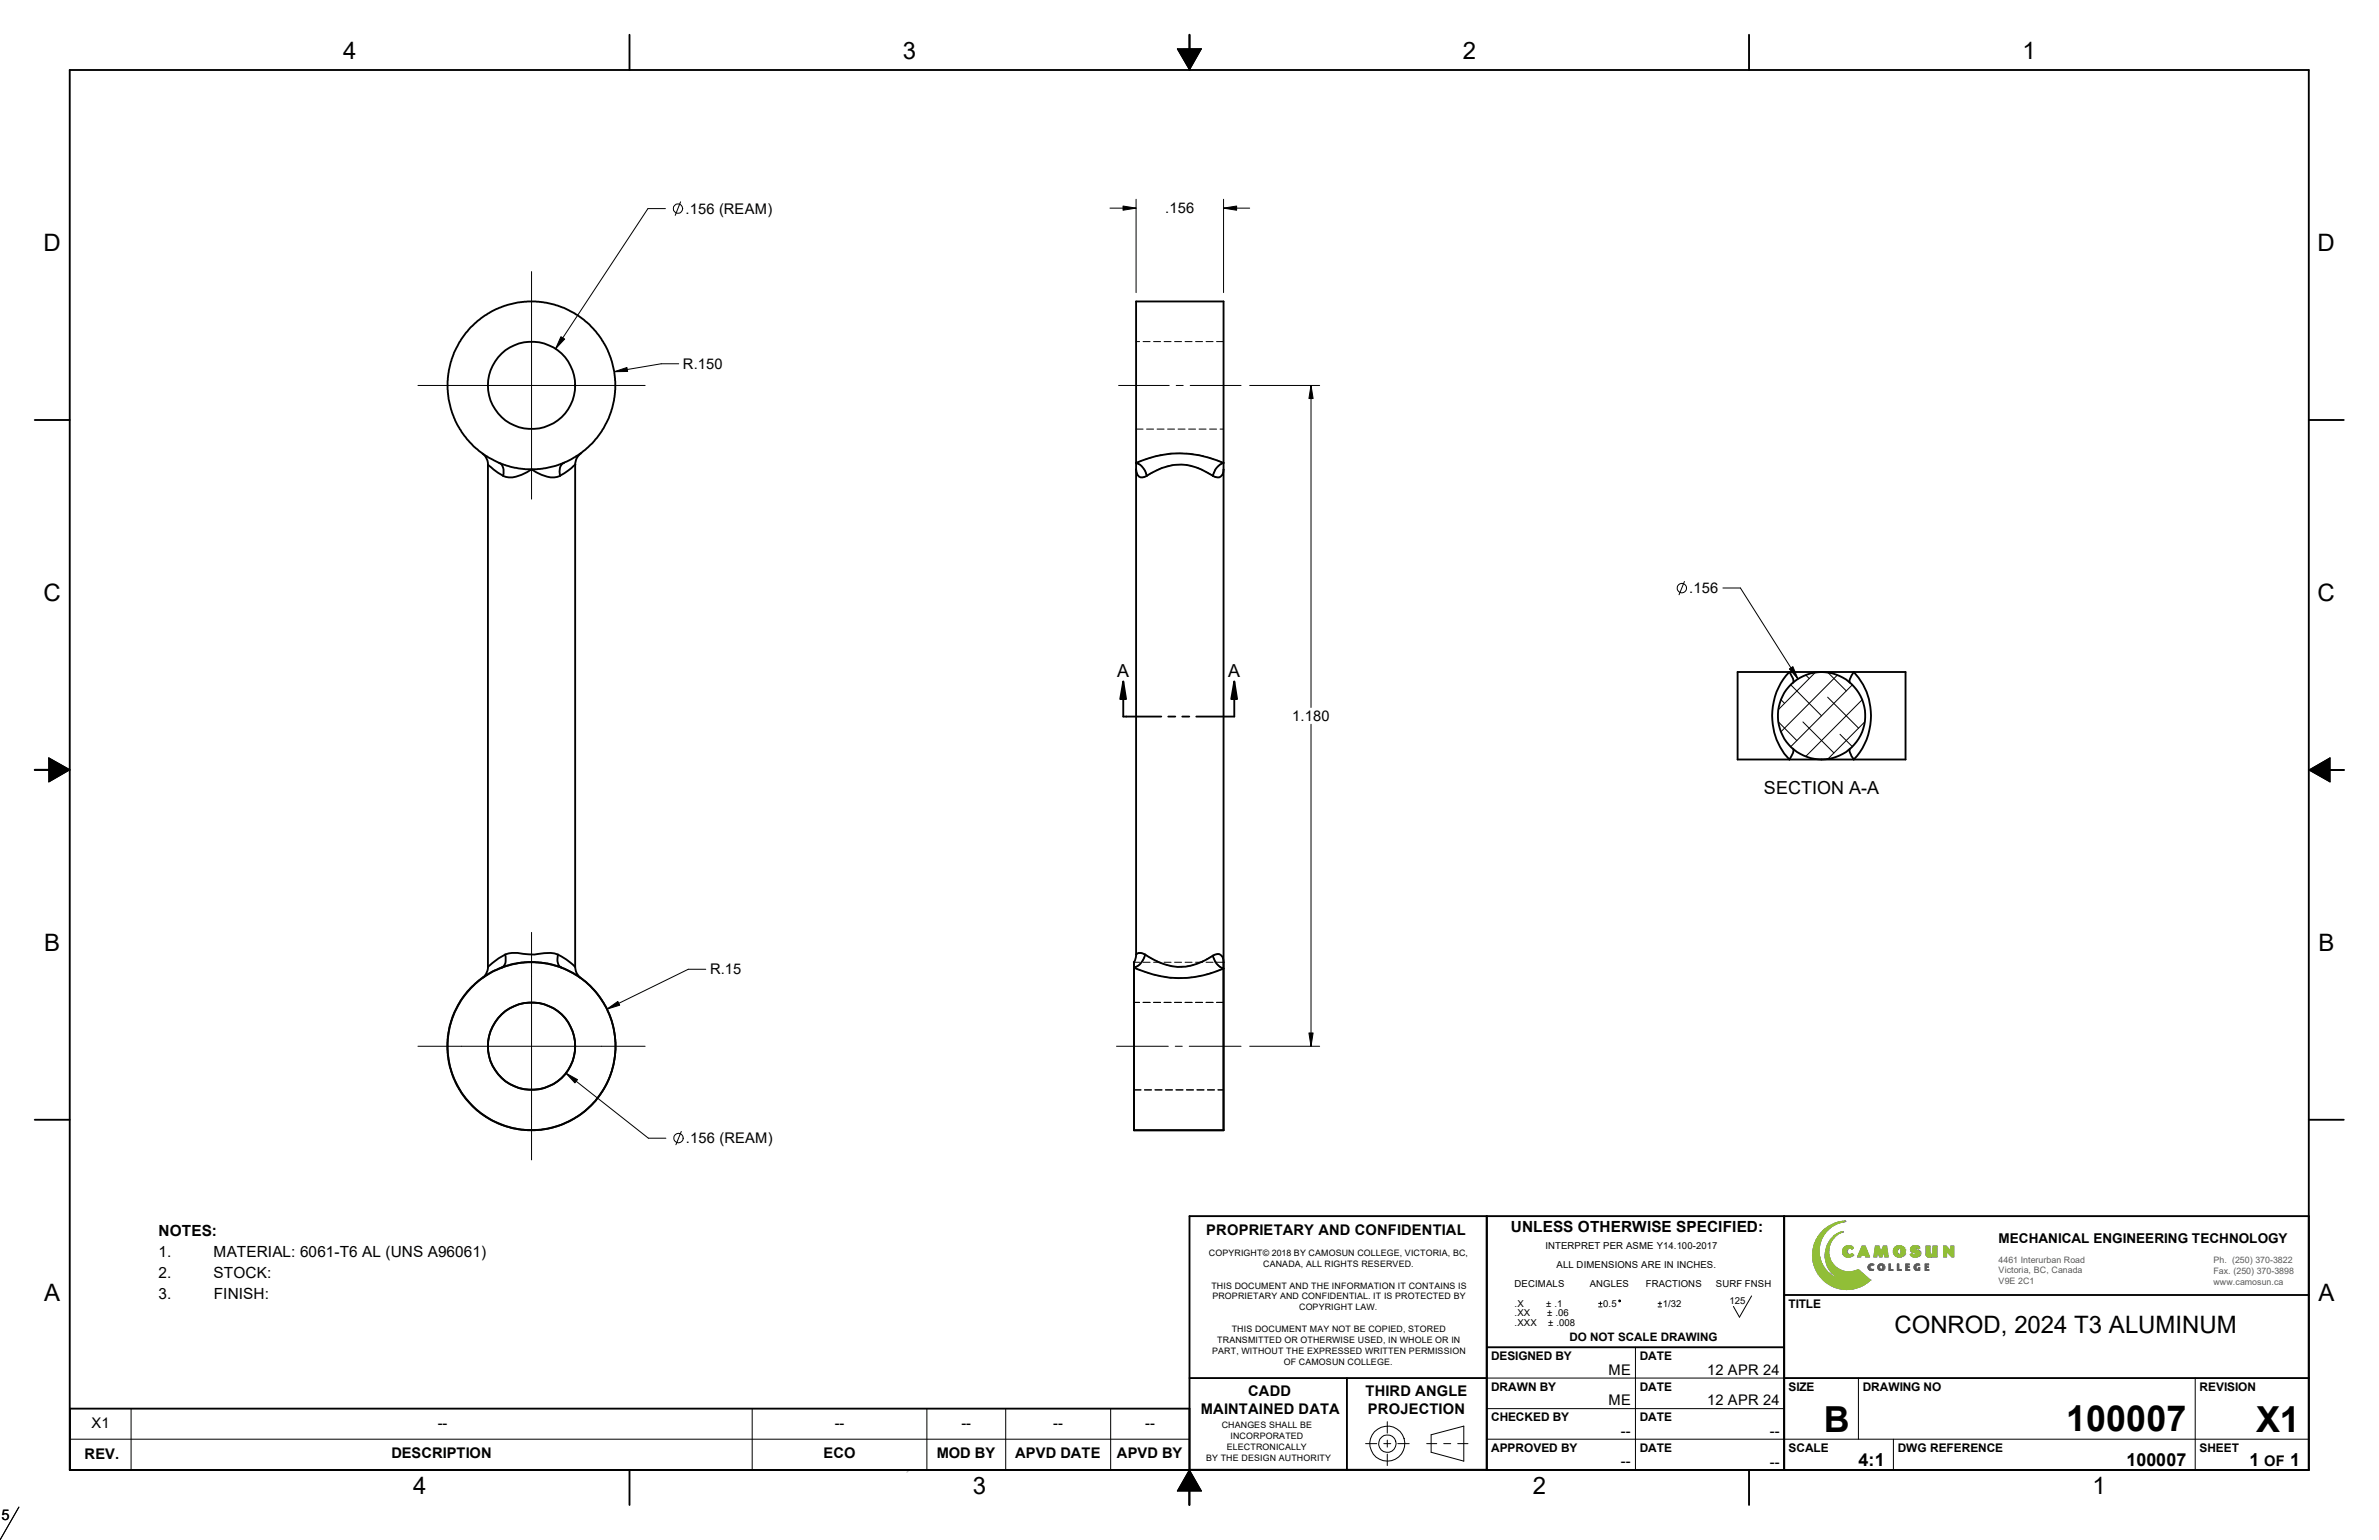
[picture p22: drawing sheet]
<svg xmlns="http://www.w3.org/2000/svg" width="432mm" height="279mm" viewBox="0 0 432 279" stroke-linecap="round" stroke-linejoin="round" font-family="sans-serif">
<defs><g id="words">
<g font-size="6.5">
<text x="331" y="259.8">B</text>
<text x="375" y="259.7">100007</text>
<text x="409.5" y="259.8">X1</text>
</g>
<g font-size="4.4">
<text x="62.3" y="10.6">4</text>
<text x="163.9" y="10.6">3</text>
<text x="265.5" y="10.6">2</text>
<text x="367.1" y="10.6">1</text>
<text x="7.9" y="45.6">D</text>
<text x="420.7" y="45.6">D</text>
<text x="7.9" y="109.1">C</text>
<text x="420.7" y="109.1">C</text>
<text x="8" y="172.6">B</text>
<text x="420.8" y="172.6">B</text>
<text x="8" y="236.1">A</text>
<text x="420.8" y="236.1">A</text>
<text x="343.9" y="241.9">CONROD, 2024 T3 ALUMINUM</text>
<text x="75" y="271">4</text>
<text x="176.6" y="271">3</text>
<text x="278.2" y="271">2</text>
<text x="379.8" y="271">1</text>
</g>
<g font-size="3.3">
<text x="202.8" y="122.8">A</text>
<text x="222.9" y="122.8">A</text>
<text x="320.2" y="144.1">SECTION A-A</text>
<text x="337.4" y="265.9">4:1</text>
<text x="386" y="265.9">100007</text>
<text x="408.3" y="265.9">1</text>
<text x="415.7" y="265.9">1</text>
</g>
<g font-size="2.8">
<text x="28.8" y="224.2">NOTES:</text>
<text x="274.2" y="223.6">UNLESS OTHERWISE SPECIFIED:</text>
<text x="28.8" y="231.9">2.</text>
<text x="28.8" y="228.1">1.</text>
<text x="38.8" y="228.1">MATERIAL: 6061-T6 AL (UNS A96061)</text>
<text x="38.8" y="231.9">STOCK:</text>
<text x="28.8" y="235.8">3.</text>
<text x="38.8" y="235.8">FINISH:</text>
</g>
<g font-size="2.7">
<text x="124.4" y="38.8">.156 (REAM)</text>
<text x="211.5" y="38.7">.156</text>
<text x="124" y="66.9">R.150</text>
<text x="306.6" y="107.6">.156</text>
<text x="234.5" y="130.8">1.180</text>
<text x="128.9" y="176.8">R.15</text>
<text x="124.5" y="207.4">.156 (REAM)</text>
<text x="218.9" y="224">PROPRIETARY AND CONFIDENTIAL</text>
<text x="292" y="249.4">ME</text>
<text x="309.8" y="249.4">12 APR 24</text>
<text x="217.9" y="256.5">MAINTAINED DATA</text>
<text x="226.6" y="253.4">CADD</text>
<text x="247.9" y="253.3">THIRD ANGLE</text>
<text x="248.3" y="256.5">PROJECTION</text>
<text x="292" y="255">ME</text>
<text x="309.8" y="255">12 APR 24</text>
<text x="16.6" y="259.1">X1</text>
<text x="79.5" y="259">--</text>
<text x="151.5" y="259">--</text>
<text x="174.5" y="259">--</text>
<text x="191.2" y="259">--</text>
<text x="207.9" y="259">--</text>
<text x="294.2" y="260.5">--</text>
<text x="321.2" y="260.6">--</text>
<text x="15.4" y="264.7">REV.</text>
<text x="71" y="264.5">DESCRIPTION</text>
<text x="149.5" y="264.5">ECO</text>
<text x="170" y="264.5">MOD BY</text>
<text x="184.3" y="264.5">APVD DATE</text>
<text x="202.7" y="264.5">APVD BY</text>
<text x="294.2" y="266.1">--</text>
<text x="321.2" y="266.1">--</text>
<text x="411" y="265.9">OF</text>
<text x=".3" y="275.8">5</text>
</g>
<text font-size="2.5" x="362.7" y="225.5">MECHANICAL ENGINEERING TECHNOLOGY</text>
<g font-size="2.2">
<text x="324.6" y="237.3">TITLE</text>
<text x="270.6" y="246.8">DESIGNED BY</text>
<text x="297.6" y="246.8">DATE</text>
<text x="270.6" y="257.9">CHECKED BY</text>
<text x="270.6" y="252.3">DRAWN BY</text>
<text x="297.6" y="257.9">DATE</text>
<text x="297.6" y="252.3">DATE</text>
<text x="324.6" y="252.3">SIZE</text>
<text x="338.1" y="252.3">DRAWING NO</text>
<text x="399.2" y="252.3">REVISION</text>
<text x="270.6" y="263.4">APPROVED BY</text>
<text x="297.6" y="263.4">DATE</text>
<text x="324.6" y="263.4">SCALE</text>
<text x="344.5" y="263.4">DWG REFERENCE</text>
<text x="399.2" y="263.4">SHEET</text>
</g>
<text font-size="2.1" x="284.9" y="243.4">DO NOT SCALE DRAWING</text>
<g font-size="1.7">
<text x="280.5" y="226.5">INTERPRET PER ASME Y14.100-2017</text>
<text x="274.9" y="233.6">DECIMALS</text>
<text x="282.5" y="230">ALL DIMENSIONS ARE IN INCHES.</text>
<text x="288.5" y="233.6">ANGLES</text>
<text x="298.7" y="233.6">FRACTIONS</text>
<text x="311.4" y="233.6">SURF FNSH</text>
<text x="274.9" y="237.1">.X</text>
<text x="274.9" y="238.8">.XX</text>
<text x="280.7" y="237.1">± .1</text>
<text x="280.8" y="238.8">± .06</text>
<text x="291" y="237.1">0.5</text>
<text x="301.8" y="237.1">1/32</text>
<text x="313.9" y="236.6">125</text>
<text x="274.9" y="240.6">.XXX</text>
<text x="281" y="240.6">± .008</text>
</g>
<g font-size="1.6">
<text x="219.4" y="227.8">COPYRIGHT© 2018 BY CAMOSUN COLLEGE, VICTORIA, BC,</text>
<text x="219.9" y="233.8">THIS DOCUMENT AND THE INFORMATION IT CONTAINS IS</text>
<text x="229.3" y="229.8">CANADA, ALL RIGHTS RESERVED.</text>
<text x="220" y="235.8">PROPRIETARY AND CONFIDENTIAL. IT IS PROTECTED BY</text>
<text x="235.8" y="237.7">COPYRIGHT LAW.</text>
<text x="220" y="245.7">PART, WITHOUT THE EXPRESSED WRITTEN PERMISSION</text>
<text x="220.9" y="243.7">TRANSMITTED OR OTHERWISE USED, IN WHOLE OR IN</text>
<text x="223.6" y="241.7">THIS DOCUMENT MAY NOT BE COPIED, STORED</text>
<text x="233" y="247.7">OF CAMOSUN COLLEGE.</text>
<text x="221.7" y="259.1">CHANGES SHALL BE</text>
<text x="222.7" y="263.1">ELECTRONICALLY</text>
<text x="223.4" y="261.1">INCORPORATED</text>
<text x="218.9" y="265.1">BY THE DESIGN AUTHORITY</text>
</g>
<g font-size="1.6" fill="#5a5a5a">
<text x="362.8" y="231">Victoria, BC, Canada</text>
<text x="362.8" y="233">V9E 2C1</text>
<text x="362.8" y="229.1">4461 Interurban Road</text>
<text x="401.7" y="233">www.camosun.ca</text>
<text x="401.7" y="231.1">Fax. (250) 370-3898</text>
<text x="401.7" y="229.1">Ph. (250) 370-3822</text>
</g>
</g></defs>
<path d="M165.1 266.7l-.5 .4" fill="none" stroke="#c0c0c0" stroke-width=".18"/>
<g fill="none" stroke="#000" stroke-width=".34">
<path d="M12.7 12.7h406.4v254h-406.4zM114.3 6.3v6.4M215.9 6.3v6.4M317.5 6.3v6.4M6.3 76.2h6.4M419.1 76.2h6.3M87.6 82.3a2.39 2.39 0 0 1 1 2M88.6 84.3l1 .9 1.7 1.1M88.6 84.3v91.1M90.6 84l2.9 .9 3 .3M96.5 85.2a5.6 5.6 0 0 0 5.1 1.2v-.1M96.5 85.1l2.4-.1 2-.5 1.5-.5a1.88 1.88 0 0 0-.8 2.3"/>
<path d="M96.5 85.2a5.6 5.6 0 0 1-5.1 1.2l-.1-.1M101.6 86.3l1.6-1 1.2-1v91.1M102.3 83.9l2.1-1 1.9-1.3 1.6-1.6 1.6-2.2 1-2 1-3.3 .2-1.8-.2-3.2-.6-2.5-1-2.3-1.3-2-1.8-1.9-2-1.7-2.5-1.3-3-.9-2.1-.2-3.1 .2-2 .4-2 .7-2.1 1.2-1.8 1.4-1.7 1.9-1.6 2.5-.5 1.1-.6 1.6-.5 2.5-.1 2.5 .2 1.6 .3 1.5 .9 2.4 1.2 2.2 2 2.4 2.3 1.9 1.8 1a1.87 1.87 0 0 1 1.5 2.2l-.1 .4M105.4 82.3a2.48 2.48 0 0 0-1 2M105.5 82.3h.1M206.2 85.2a1.24 1.24 0 0 0 1.2 1.4l.8-.3M206.2 85.2v88.2l-.2 .9-.2 .3M206.2 84v-29.3h15.9v29.3M206.2 84a18.7 18.7 0 0 1 15.9 0M206.2 84a3.1 3.1 0 0 1 2 2.3M206.2 84v1.2M208.2 86.3a10.5 10.5 0 0 1 7.9-1.8 12.8 12.8 0 0 1 4 1.8"/>
<path d="M222.1 85.2v89.4M222.1 84a3.1 3.1 0 0 0-2 2.3M222.1 85.2a1.17 1.17 0 0 1-.6 1.3 1.17 1.17 0 0 1-1.4-.2M222.1 84v1.2M6.3 139.7h6.4M6.3 139.7h2.5M203.9 123.7v6.3h6.9M212 130h1.3M214.6 130h1.3M224 123.7v6.3h-6.9M324.8 121.9h-9.4v15.9h9.4M324.8 137.8h11.7"/>
<path d="M324.8 121.9l.7 1.2v.8M324.8 121.9h5.8M324.8 121.9a11.6 11.6 0 0 0 0 15.9M325.5 135.8v.8l-.7 1.2M330.6 121.9h5.9M335.8 135.8a2.13 2.13 0 0 0 .7 2M336.5 121.9a2.13 2.13 0 0 0-.7 2M336.5 121.9a11.6 11.6 0 0 1 0 15.9M336.5 121.9h9.4v15.9h-9.4M419.1 139.7h6.3M88.6 175.4a2.41 2.41 0 0 1-1 2M91.7 173.2a4.7 4.7 0 0 1 3.3-.1 9.4 9.4 0 0 0 3.8-.2h1.1l1.4 .3"/>
<path d="M91.7 173.2l.1 .8a1.48 1.48 0 0 1-.7 1.6l2.1-.7 2.6-.4h1.3l2.2 .3 2.6 .7M91.7 173.2l-1.2 .7-1.9 1.5M101.3 173.2a1.9 1.9 0 0 0 .8 2.4l2.6 1.4 1.7 1.2 2.1 2.1 1.4 2.2 1.1 2.6 .6 2.9 .1 2.5-.3 2.6-.7 2.1-1.4 2.9-1.2 1.6-2.2 2.1-2.2 1.4-2.6 1.1-2.9 .7-2.4 .1-2.6-.4-2.2-.6-2.8-1.5-1.7-1.2-2-2.1-1.5-2.2-1-2.2-.6-2.2-.2-2.2 .2-3 .8-3.1 .9-2.1 1.7-2.4 1.9-1.8 2-1.4 2.3-1.2M101.3 173.2l1.5 .9 1.6 1.3M104.4 175.4a2.77 2.77 0 0 0 1 2M205.8 175.6v-1v30.5M205.8 175.6v29.5M205.8 175.6a19 19 0 0 0 16.3 .1M206.2 173.2a.84 .84 0 0 1 1.2-.2l.5 .2M207.9 173.2a10.5 10.5 0 0 0 8.3 2 12.2 12.2 0 0 0 3.9-1.8M207.9 173.2a3.1 3.1 0 0 1-2.1 2.4M220.1 173.4a1.17 1.17 0 0 1 1.5-.2 1.17 1.17 0 0 1 .5 1.4"/>
<path d="M220.1 173.4a3.1 3.1 0 0 0 2 2.3M222.1 175.7v29.4M222.1 174.6v1.1M222.1 174.6v30.5M6.3 203.2h6.4M205.8 205.1h16.3M419.1 203.2h6.3M269.8 220.6l.1 46.1M323.8 220.6v46.1M323.8 234.9h95.3M419.1 220.6h-203.2v52.4M215.9 250h53.9"/>
<path d="M215.9 255.6h-203.2v11.1M244.5 250v16.7M269.9 244.4h53.9M323.8 250h95.3M114.3 266.7v6.3M215.9 270.5v2.5M215.9 266.7h53.9M317.5 266.7v6.3"/>
<circle cx="96.5" cy="69.9" r="7.9"/>
<circle cx="330.6" cy="129.8" r="7.9"/>
<circle cx="96.5" cy="189.8" r="15.2"/>
<circle cx="96.5" cy="189.8" r="7.9"/>
</g>
<g fill="none" stroke="#000" stroke-width=".18">
<path d="M213.7 8.8h4.4l-2.2 3.9zM120.8 37.8h-3.2l-16.8 25.5M123.5 36.6l-.9 2.5M201.5 37.8h4.7M206.2 36.2v16.9M222.1 36.2v16.9M222.1 37.8h4.7M96.5 49.3v41.3M75.9 69.9h41.2M123.2 66h-3.2l-8.5 1.4M203 69.9h9.2M206.2 77.9h1.3"/>
<path d="M206.2 62h.6M207.5 62h1.2M208.1 77.9h1.3M209.4 62h1.3M210 77.9h1.3M211.3 62h1.3M211.9 77.9h1.3M213.2 62h1.3M213.5 69.9h1.3M213.8 77.9h1.3M215.1 62h1.3M215.7 77.9h1.3"/>
<path d="M216 69.9h9.3M217 62h1.3M217.6 77.9h1.3M218.9 62h1.3M219.5 77.9h1.3M220.8 62h1.3M221.4 77.9h.7M226.8 69.9h12.7M238 69.9v58.5M206.2 85.2l.2 .9 .2 .2M207.2 83.6l-1 .4 .7 .3 .4 .3M207.6 85.1l.5 1.2"/>
<path d="M209 83l-1.2 .4M209.3 85.7l-1.6 .8-.7 .1M210.9 82.5l-1.2 .3M210.9 84.9l-1.1 .5M212.8 82.3l-1.3 .2M212.8 84.4l-1.3 .3M213.4 82.3h1.3M213.4 84.3h1.3M215.3 82.3l1.3 .1M215.3 84.3l1.3 .3M217.2 84.8l1.1 .5M217.2 82.5l1.2 .2"/>
<path d="M218.9 85.6l1.2 .7M219.1 82.9l1.2 .4M220.1 86.3l.8 .3h.4M220.6 85.1l-.5 1.2M220.9 83.5l1.2 .5-1.1 .6M222.1 85.2l-.1 .5-.2 .5M305.7 105.5l-.9 2.4M312.7 106.7h3.2l10.4 16.5M8.8 137.5l3.9 2.2-3.9 2.2zM238 131.4v58.4M322.8 131l3.3 3.4M323.3 127l.6 .6"/>
<path d="M325 124.2l5.6 5.7M327.2 131l5.7 5.6M327.7 122.5l.7 .6M329.5 122l-6.7 6.7M331.7 126.5l5.7 5.6M331.8 122l3.3 3.3M333.5 122.5l-10.2 10.3M334 133.2l2.2 2.3M336.2 124.2l-11.2 11.3M338 127l-10.3 10.2M338.5 131l-6.7 6.7M419.1 139.7l3.8-2.2v4.4z"/>
<path d="M96.5 169.2v41.2M128.1 175.9h-3.2l-14.7 7.2M205.8 174.6h1M206.6 172.9l.8 .1 1.9 1.1M206.9 174.9l-.4 .4-.7 .3 1.2 .4M207.5 174.6h1.2M207.6 176.2l1.2 .5M207.8 173.3l-.5 1.1M209.4 176.8l1.2 .3M209.4 174.6h1.3M209.9 174.3l1.2 .5M211.2 177.2l1.3 .2"/>
<path d="M211.3 174.6h1.3M211.7 175l1.2 .3M212.5 177.4h.1M212.9 175.3h.1M213.1 177.4h1.3M213.2 174.6h1.3M213.6 175.4h1.2M215.1 174.6h1.3M216.3 177.3l-1.2 .1M216.7 175l-1.3 .3M217 174.6h1.3M218.2 177l-1.3 .2"/>
<path d="M218.4 174.3l-1.1 .5M218.9 174.6h1.3M220 176.4l-1.2 .4M220.1 173.4l-1.1 .6M220.1 173.4l.5 1.1M220.6 174.5h.1M220.8 174.6h1.3M221 175l.4 .4 .7 .3-1.5 .5M221.3 173.1l-.7 .1-.5 .2M221.7 173.4l.3 .6 .1 .5M222.1 174.5v.1M75.9 189.8h41.2"/>
<path d="M102.7 194.7l15 11.8h3.2M202.6 189.8h9.4M205.8 197.7h1.3M205.8 181.9h1M207.5 181.9h1.2M207.7 197.7h1.3M209.4 181.9h1.3M209.6 197.7h1.3M211.3 181.9h1.3M211.5 197.7h1.3M213.2 181.9h1.3M213.3 189.8h1.3"/>
<path d="M213.4 197.7h1.3M215.1 181.9h1.3M215.3 197.7h1.3M215.9 189.8h9.4M217 181.9h1.3M217.3 197.7h1.2M218.9 181.9h1.3M219.2 197.7h1.2M220.8 181.9h1.3M221.1 197.7h1M226.8 189.8h12.7M123.7 205.3l-1 2.4"/>
<path d="M290.2 237.1h.6M290.2 236.5h.6M290.5 236.2v.6M300.9 237.1h.7M300.9 236.5h.7M301.3 236.2v.6M317.9 235.1l-2.2 3.9-1.1-2M23.8 255.6v11.1M136.5 255.6v11.1M168.2 255.6v11.1M182.5 255.6v11.1M201.6 255.6v11.1"/>
<path d="M251.8 257.9v2.1M269.9 250h53.9M269.9 255.6h53.9M296.8 244.4v22.3M337.3 250v11.1M398.4 250v16.7M3.4 273.4l-3.4 6-.1-.1M12.7 261.1h203.2M215.9 266.7l2.2 3.8h-4.4zM247.9 261.9h2M251.2 261.9h1.2M251.8 261.3v1.3"/>
<path d="M251.8 263.8v2.1M253.7 261.9h2.1M259 261.9h1.8M259.8 260.3l5.9-1.6v6.4l-5.9-1.6zM262 261.9h1.3M264.6 261.9h1.8M269.9 261.1h149.2M343.7 261.1v5.6"/>
<circle cx="123.1" cy="37.8" r=".85"/>
<circle cx="305.3" cy="106.7" r=".85"/>
<circle cx="123.1" cy="206.5" r=".85"/>
<circle cx="294" cy="236" r=".17"/>
<circle cx="251.8" cy="261.9" r="3.2"/>
<circle cx="251.8" cy="261.9" r="1.58"/>
</g>
<g fill="#000" stroke="#000" stroke-width=".18">
<path d="M213.7 8.9l4.4-.1-2.2 3.9zM203.8 37.4l2.4 .4-2.4 .3zM222.1 37.8l2.4-.4v.7zM101.8 61.1l.7 .4-1.7 1.8zM111.5 67.4l2.3-.7 .1 .7zM238 69.9l.3 2.4h-.7zM8.8 137.5l3.9 2.2-3.8 2.2zM324.8 121.4l.6-.5 .9 2.3zM419.1 139.7l3.8-2.2v4.4zM102.7 194.7l2.1 1.2-.4 .6zM110.2 183.1l1.9-1.4 .4 .7zM237.6 187.4h.7l-.3 2.4z"/>
<path d="M215.9 266.7l2.2 3.8h-4.4z"/>
</g>
<g fill="none" stroke="#808080" stroke-width=".18">
<path d="M334.3 223.5a4.2 4.2 0 0 0-2.8 2.9 4.5 4.5 0 0 0 .5 3.9 4.7 4.7 0 0 0 2.8 2M334.3 223.4v.1M334.3 223.4h.1M334.3 223.6h.1M334.3 223.5h.1M334.3 223.6l-.8 .4-.9 .9-.6 1.3-.1 1.2a3.7 3.7 0 0 0 3.5 3.4l1-.1 .9-.4 2.2 1.9M334.3 223.5v.1M334.5 226.6v.1M334.6 221.7h.1M334.7 221.5h.1M334.7 221.5a6.1 6.1 0 0 0-3.4 1.4 6.3 6.3 0 0 0-1.4 8.1 6.1 6.1 0 0 0 6.1 2.9l1.9-.6 1.6-1.1M334.8 221.5h.1"/>
<path d="M334.8 221.7h.1M334.8 226.3h.1M334.8 221.7a5.6 5.6 0 0 0-4.1 3 5.5 5.5 0 0 0 .5 5.3 5.1 5.1 0 0 0 3.7 2.3M334.8 221.6h.1M334.8 221.5l.1 .1M334.9 221.6h.1M334.9 221.6l-.1 .1M335.2 226.9h.1M335.2 227h.1M335.2 227.1h.1M335.2 226.9v.5M335.2 226.8h.1"/>
<path d="M335.2 227.2h.1M335.2 226.8v.1M335.2 226.7h.1M335.2 227.4h.1M335.2 227.4l.1 .1M335.3 226.6h.1M335.3 227.5h.1M335.3 227.5l.2 .1M335.3 226.6l-.1 .2M335.4 226.5h.1M335.4 227.5h.1M335.4 226.5l-.1 .1"/>
<path d="M335.4 227.5l.1 .1M335.4 227.6h.1M335.5 226.4h.1M335.5 227.6h.1M335.5 226.4l-.1 .1M335.5 227.6h.4l.3-.2 .2 .2-.2 .3M335.6 226.4h.1M335.6 226.4h.2M335.6 227.6h.1M335.7 227.6h.1M335.8 226.4h.1M335.8 226.4l.2 .1"/>
<path d="M335.8 230.7v.1M335.9 226.1h.1M336 226.5h.1M336 226.1h.1M336 227.5h.1M336.1 226.1h.1M336.1 226.1l-.9-.1-.4 .2-.4 .6 .1 .6a.83 .83 0 0 0 .8 .6l.3 .1 .5-.2M336.1 226.1l.3 .3-.3 .3-.1-.2M336.1 226.2h.1M336.1 227.9h.1M336.2 227.8h.1M336.3 227.7h.1"/>
<path d="M338 226.1h.5l.8 1.9h-.7l-.1-.2h-.7l-.1 .2h-.6zM338.2 226.8l.2 .6h-.4zM339 230h.1M339 230l.1 .2M339.1 229.7h.1M339.1 230h.1M339.1 229.6h.1M339.1 230.2h.1M339.1 230.2l.2 .2M339.1 229.6l-.1 .4M339.2 229.6h.1M339.2 230.3h.1"/>
<path d="M339.2 229.5h.1M339.3 229.5h.1M339.3 229.4h.1M339.3 230.4h.1M339.3 230h.1M339.3 229.9h.1M339.3 229.8h.1M339.3 230.1h.1M339.3 229.7h.1M339.3 229.4h.7M339.3 229.4l-.2 .2M339.3 230.1l.1 .1"/>
<path d="M339.3 229.7v.4M339.4 230.2h.1M339.4 229.7h.1M339.4 229.7h-.1M339.4 230.5h.1M339.4 229.6h.1M339.4 230.2l.1 .1M339.4 229.6v.1M339.5 229.4h.1M339.5 230.3h.1M339.5 229.6h.1M339.5 232.2h.1"/>
<path d="M339.5 229.6h-.1M339.5 229.5h.1M339.6 230.3h.1M339.6 230.3h.3M339.6 229.3h.1M339.6 230.5h.1M339.6 229.5h.1M339.7 230.3h.1M339.7 229.5h.1M339.8 229.3h.1M339.8 230.3h.1M339.8 229.5h.1"/>
<path d="M339.9 230.3h.1M339.9 229.5h.1M340 230.3v.2h-.1l-.6-.1M340 229.5l-.5 .1M340 229.4h.1M340 229.4v.1M340.4 226.1h.6l.4 1 .4-1h.6l.3 1.9h-.6l-.1-1-.4 1h-.4l-.5-1v1h-.6zM340.8 229.9h.1M340.9 230.1h.1M340.9 230h.1M340.9 229.7h.1M340.9 230.1l.1 .3"/>
<path d="M340.9 230.2h.1M341 229.5h.1M341 229.5l-.1 .6M341 230.4h.1M341 229.4h.1M341 229.4v.1M341.1 230.4h.1M341.1 229.4h.1M341.1 229.7h.1M341.1 230.1h.1M341.1 229.4h-.1M341.1 230.1l.1 .2"/>
<path d="M341.1 230.4l.1 .1M341.1 229.7v.4M341.2 230.5h.1M341.2 229.6h.1M341.2 230.2h.1M341.2 229.4h.1M341.2 230.3h.1M341.2 229.6l-.1 .1M341.2 229.4h-.1M341.2 229.5v.1M341.2 229.5h.1M341.2 230.5h.4"/>
<path d="M341.3 229.3h.1M341.3 229.5h.1M341.3 230.3h.1M341.3 230.3h.2M341.3 229.5h.2M341.3 229.5h-.1M341.3 230.5h.1M341.4 229.3h.1M341.4 229.5h.1M341.4 230.3h.1M341.5 229.3h.1M341.5 230.3h.1"/>
<path d="M341.5 229.5h.1M341.5 230.5h.1M341.6 229.3h.1M341.6 230.5h.1M341.6 230.3h.1M341.6 229.5h.1M341.6 229.3l-.4 .1M341.6 229.5v.1M341.6 229.3v.1M341.6 230.3h-.1M341.6 229.4h.1M341.6 229.6h.1"/>
<path d="M341.6 229.6l.1 .1M341.7 230.5h.1M341.7 230.2h.1M341.7 229.6h.1M341.7 230.2l-.1 .1M341.7 230.5h-.1M341.7 229.4h.1M341.7 230.4h.1M341.7 230.1h.1M341.7 229.7h.1M341.7 229.7v.4M341.7 230.4v.1"/>
<path d="M341.7 230.1v.1M341.8 229.4h.1M341.8 230.4h.1M341.8 229.4l.1 .1M341.8 230.3h.1M341.8 230.3l-.1 .1M341.9 229.5h.1M341.9 229.5l.1 .3M341.9 230.2h.1M342 229.7h.1M342 230h.1M342 230.1h.1"/>
<path d="M342 230.1l-.2 .2M342 230v.1M342 229.8h.1M342 229.9h.1M342 229.8v.2M342.9 229.3h.2v1h.5v.2h-.7zM343.7 227.4l.1 .1M343.7 226.6v.1M343.8 226.5h.1M343.8 226.5l.5-.4 .7-.1 .3 .1 .5 .6-.1 .8M343.8 227.6l.3 .3a1.17 1.17 0 0 0 1.5-.1l.1-.2M343.8 226.5l-.1 .3v.7"/>
<path d="M343.8 227.5v.1M343.9 227.7h.1M344 227.9h.1M344.2 226.1h.1M344.4 229.3h.2v1h.5v.2h-.7zM344.4 227.4h.1M344.4 226.7h.1M344.4 226.7v.7M344.4 227.4l.1 .1M344.5 227.5h.1M344.5 226.6h.1M344.5 226.6l-.1 .1"/>
<path d="M344.5 227.6h.1M344.5 226.5h.1M344.5 226.5v.1M344.6 226.5h.1M344.6 226.5h-.1M344.6 227.6h.1M344.6 226.4h.1M344.6 226.4l.3 .1M344.6 227.6v.1M344.6 226.4v.1M344.6 227.7h.1M344.7 226.4h.1"/>
<path d="M344.7 227.7h.1M344.8 227.7h.1M344.8 226.4h.1M344.8 227.6h.1M344.8 227.6l-.2 .1M344.9 226.5h.1M344.9 227.6h.1M344.9 226.5l.2 .4-.1 .6M344.9 227.5v.1M345 226.6h.1M345 227.5h.1M345 228h.1"/>
<path d="M345 227.5l-.1 .1M345 226.6v.1M345 227.4h.1M345.2 228h.1M345.4 227.9h.1M345.5 226.3h.1M345.6 226.4h.1M345.6 227.7h.1M345.7 227.6h.1M345.7 227.5h.1M345.7 227.5v.1M345.8 226.8h.1"/>
<path d="M345.9 229.3h.6v.2h-.3v.3h.3v.2h-.3v.3h.4v.2h-.7zM346.8 226.7h.1M346.8 226.8h.1M346.8 226.6h.1M346.8 226.5h.1M346.8 226.6v.3M346.8 226.4h.1M346.8 227.8h.1M346.8 226.9h.1M346.8 227.8l.2 .2M346.8 226.9l.1 .1M346.9 226.3h.1"/>
<path d="M346.9 227h.1M346.9 227l.1 .1M346.9 227.8h.1M347 227.1h.1M347 227.1l.2 .1M347 226.2h.1M347 228h.1M347 227.2h.1M347.1 227.5h.1M347.1 227.5l-.1-.1-.3 .2 .1 .2M347.1 227.5l.1 .1M347.1 227.6h.1"/>
<path d="M347.1 228h.1M347.2 227.2h.1M347.2 227.6h.1M347.2 227.6l.1 .1M347.2 227.2l.4 .1M347.3 227.7h.1M347.4 227.7h.1M347.4 229.7h.1M347.4 229.8h.1M347.4 230h.1M347.4 230.1h.1M347.4 230.1l.3 .4h.6h.1v-.5h-.2v.3h-.3"/>
<path d="M347.4 229.7v.4M347.5 229.7h.1M347.5 230.2h.1M347.5 226.6h.1M347.5 227.7h.1M347.5 229.7h-.1M347.5 226.6v.1M347.5 226.7h.1M347.5 226.5h.1M347.5 226.7l.7 .2M347.5 229.6h.1M347.5 230.3h.1"/>
<path d="M347.5 226.5v.1M347.6 229.5h.1M347.6 230.3h.1M347.6 226.4h.1M347.6 226.4l-.1 .1M347.6 229.5l-.1 .2M347.6 226.7h.1M347.6 227.3h.1M347.6 227.3l.1 .1M347.6 229.4v.1M347.6 226.4h.4M347.7 230.1h.1"/>
<path d="M347.7 230h.1M347.7 229.9h.1M347.7 229.8h.1M347.7 229.7h.1M347.7 227.7h.1M347.7 227.3h.1M347.7 229.7v.4M347.7 227.7h-.3M347.7 230.2h.1M347.7 226.4h.1M347.7 227.6h.1M347.7 227.4h.1"/>
<path d="M347.7 230.1v.1M347.7 227.6v.1M347.8 230.2h.1M347.8 229.6h.1M347.8 227.6h.1M347.8 227.4h.1M347.8 230.2v.1M347.8 227.4v.1M347.8 227.5l-.1 .1M347.8 229.6l-.1 .1M347.8 230.3h.1M347.8 227.5h.1"/>
<path d="M347.9 230.3h.1M347.9 229.5h.1M347.9 229.4h.1M347.9 229.4h.5l-.1 .1M347.9 229.4l-.3 .1M347.9 229.5l-.1 .1M347.9 229.5h.3M348 230.3h.1M348 229.5h.1M348 226.4h.1M348 226.4l.1 .1M348 230.5h.1"/>
<path d="M348 226.1h.1M348 226.1h-.9l-.3 .5M348 226.1l.2 .1M348.1 230.3h.1M348.1 229.5h.1M348.1 229.3h.1M348.1 226.5h.1M348.1 226.9h.1M348.1 226.1h.1M348.1 228h.1M348.2 230.3h.1M348.2 226.9h.1"/>
<path d="M348.2 226.1h.1M348.2 226.9l.2 .1M348.2 229.5h.1M348.2 226.2h.1M348.2 226.2l.2 .1M348.3 227.9h.1M348.3 226.9h.1M348.3 229.5h.1M348.4 227.8h.1M348.4 227h.1M348.4 227v.1M348.4 226.4l-.2 .2-.1-.1"/>
<path d="M348.4 226.3v.1M348.4 227.1h.1M348.4 227.1l.1 .1M348.5 227.6h.1M348.5 227.2h.1M348.5 227.6l-.3 .3-.4 .2-.8-.1M348.5 227.2v.4M348.5 227.4h.1M349.4 229.3h.7v.2h-.5v.3h.4v.2h-.4v.3h.5v.2h-.7zM349.6 227.6h.1M349.7 227.8h.1M349.8 227.9h.1"/>
<path d="M349.8 228h.1M349.8 228l.2 .1M349.9 228h.1M350 228.1h.4M350.1 228.1h.1M350.2 228.1h.1M350.3 228.1h.1M350.3 227.5h.1M350.4 227.6h.1M350.4 227.5l-.1-1.4h-.7v1.6l.2 .3M350.4 228.1h.1M350.4 227.6l.1 .1"/>
<path d="M350.5 228h.1M350.5 227.7h.1M350.5 228l-.1 .1M350.6 228h.1M350.6 228h-.1M350.6 227.7h.1M350.6 227.6l-.1 .1M350.7 227.6h.1M350.8 227.5h.1M350.8 227.5l.1-1.4h.7v1.9h-.8v-.2M350.8 227.8l-.1 .2M352.8 226.1h.4l.9 .9v-.9h.5v1.9h-.4l-.9-1v1h-.5z"/>
</g>
<g fill="#5a5a5a" stroke="#5a5a5a" stroke-width=".18">
<path d="M339.2 229.5l.4-.2 .4 .1v.1h-.5l-.2 .5a.39 .39 0 0 0 .3 .3 .39 .39 0 0 0 .4 0v.2h-.1h-.4l-.3-.2-.2-.3z" fill-rule="evenodd"/>
<path d="M341.2 229.6v-.1a.39 .39 0 0 1 .6 .5 .39 .39 0 0 1-.6 .3zM340.8 229.9a.61 .61 0 0 0 1.2 0 .61 .61 0 0 0-1.2 0z" fill-rule="evenodd"/>
<path d="M342.9 229.3h.2v1h.5v.2h-.7z" fill-rule="evenodd"/>
<path d="M345.9 229.3h.6v.2h-.3v.3h.3v.2h-.3v.3h.4v.2h-.7z" fill-rule="evenodd"/>
<path d="M344.4 229.3h.2v1h.5v.2h-.7z" fill-rule="evenodd"/>
<path d="M347.5 229.6l.4-.3 .5 .1-.1 .1a.43 .43 0 0 0-.6 .4 .43 .43 0 0 0 .5 .4v-.3h.2v.5h-.5l-.3-.1-.2-.3z" fill-rule="evenodd"/>
<path d="M349.4 229.3h.7v.2h-.5v.3h.4v.2h-.4v.3h.5v.2h-.7z" fill-rule="evenodd"/>
</g>
<g fill="#91be37" stroke="#91be37" stroke-width=".18">
<path d="M334.7 226.4l.5-.4h.6l.6 .4-.3 .2a.58 .58 0 0 0-.9 .1 .58 .58 0 0 0 .2 .8l.5 .1 .3-.2 .2 .3-.3 .2-.5 .2-.8-.2-.4-.5v-.6z" fill-rule="evenodd"/>
<path d="M338.2 226.8l.2 .6h-.4zM338 226.1l-.9 1.9h.6l.1-.2h.7l.1 .2h.7l-.8-1.9z" fill-rule="evenodd"/>
<path d="M344.5 226.5a.52 .52 0 0 1 .6 .2 .52 .52 0 0 1-.1 .6v.1a.33 .33 0 0 1-.4 .3 .33 .33 0 0 1-.2-.5zM343.9 226.3l-.2 .5v.5l.3 .6 .8 .2 .8-.3 .2-.4v-.5l-.4-.7-.8-.2z" fill-rule="evenodd"/>
<path d="M347 226.2l.3-.2h.6l.5 .4-.2 .2-.2-.2a.26 .26 0 0 0-.3 0 .26 .26 0 0 0-.1 .3l.8 .4v.6l-.3 .3-.7 .1-.6-.3-.1-.2 .3-.1a.41 .41 0 0 0 .4 .2 .41 .41 0 0 0 .4-.2l-.9-.5-.1-.4z" fill-rule="evenodd"/>
<path d="M352.8 226.1h.4l.9 .9v-.9h.5v1.9h-.4l-.9-1v1h-.5z" fill-rule="evenodd"/>
<path d="M349.6 226.1h.7v1.2a.26 .26 0 0 0 .2 .4 .26 .26 0 0 0 .3-.2l.1-1.4h.7v1.9h-.8v-.2l-.3 .2h-.5a.58 .58 0 0 1-.4-.6z" fill-rule="evenodd"/>
<path d="M340.4 226.1h.6l.4 1 .4-1h.6l.3 1.9h-.6l-.1-1-.4 1h-.4l-.5-1v1h-.6z" fill-rule="evenodd"/>
<path d="M331 223.1a6.1 6.1 0 0 1 3.8-1.6v.2a5.4 5.4 0 0 0-4.6 5.4 5.4 5.4 0 0 0 4.7 5.2 4.6 4.6 0 0 1-3.6-4.2 4.6 4.6 0 0 1 3-4.7 .25 .25 0 0 1-.1 .3 .25 .25 0 0 1-.2 0l-.5 .3-.6 .6a3.7 3.7 0 0 0-.2 4.7 3.7 3.7 0 0 0 4.6 1l2.2 1.9-.4 .3a6.2 6.2 0 0 1-8.6-.7 6.2 6.2 0 0 1 .5-8.7z" fill-rule="evenodd"/>
</g>
<path d="M203.9 123.7l.5 3.1h-1.1zM224 123.7l.5 3.1h-1z" fill="#000" stroke="#000" stroke-width=".34"/>
<use href="#words"/>
</svg>
